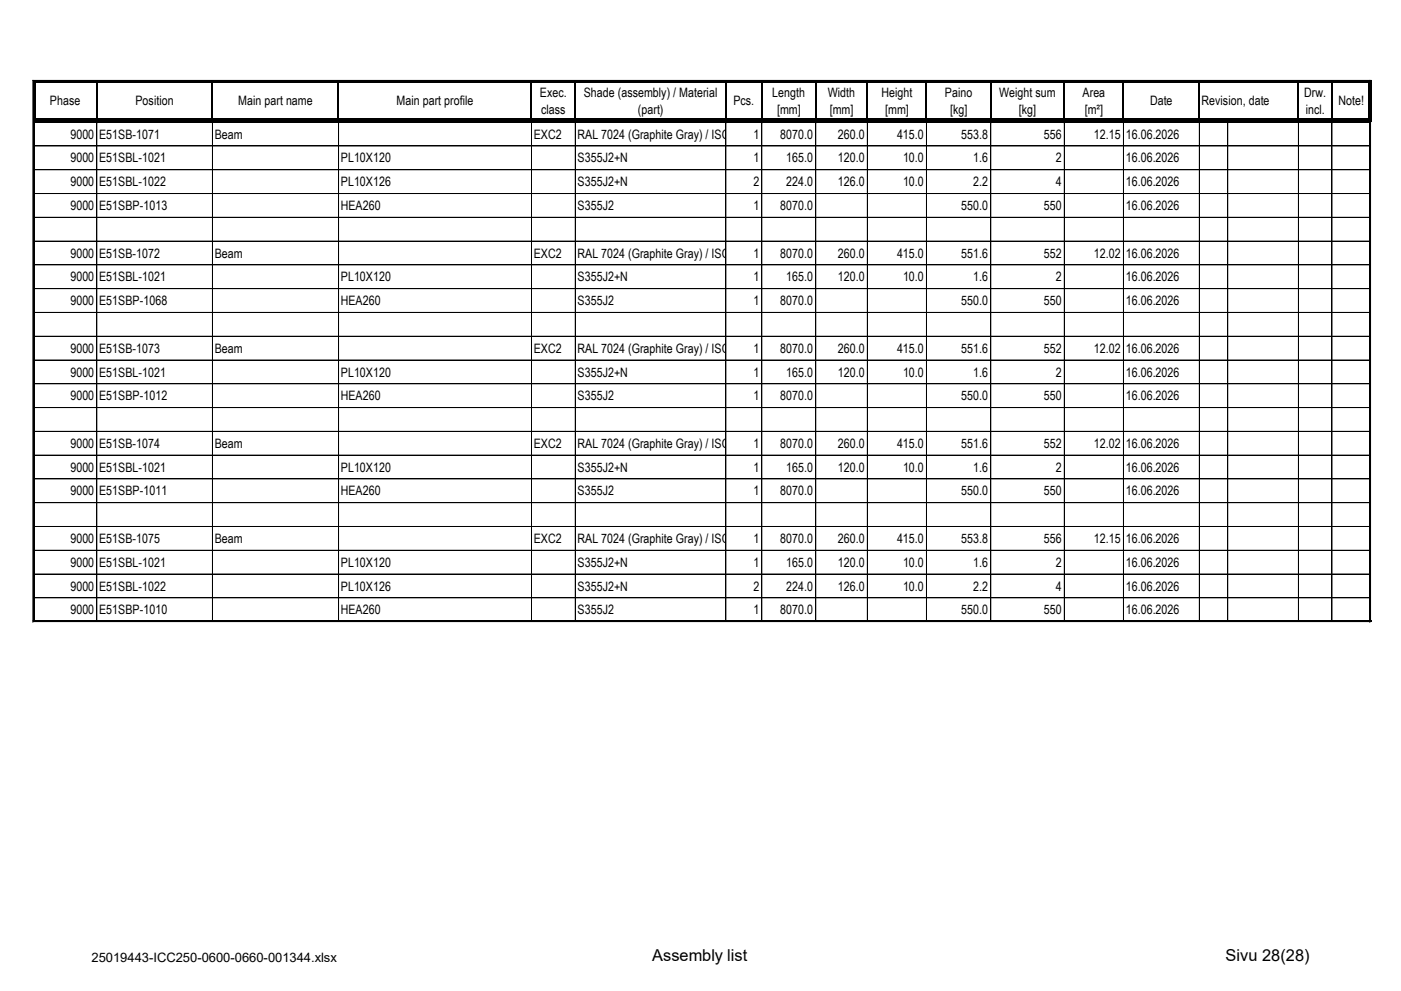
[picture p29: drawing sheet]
<svg xmlns="http://www.w3.org/2000/svg" width="297mm" height="210mm" viewBox="0 0 297 210" stroke-linecap="round" stroke-linejoin="round" font-family="sans-serif">
<defs><g id="words">
<g font-size="3.5">
<text x="138.2" y="203.6">Assembly list</text>
<text x="259.8" y="203.6">Sivu 28(28)</text>
</g>
<g font-size="2.8">
<text x="10.6" y="22.3">Phase</text>
<text x="28.7" y="22.3">Position</text>
<text x="50.5" y="22.3">Main part name</text>
<text x="84" y="22.3">Main part profile</text>
<text x="114.4" y="20.5">Exec.</text>
<text x="123.7" y="20.5">Shade (assembly) / Material</text>
<text x="155.4" y="22.3">Pcs.</text>
<text x="163.7" y="20.5">Length</text>
<text x="175.5" y="20.5">Width</text>
<text x="186.8" y="20.5">Height</text>
<text x="200.3" y="20.5">Paino</text>
<text x="211.8" y="20.5">Weight sum</text>
<text x="229.4" y="20.5">Area</text>
<text x="243.8" y="22.3">Date</text>
<text x="254.7" y="22.2">Revision, date</text>
<text x="276.4" y="20.5">Drw.</text>
<text x="283.7" y="22.3">Note!</text>
<text x="14.9" y="29.4">9000</text>
<text x="21" y="29.4">E51SB-1071</text>
<text x="45.5" y="29.4">Beam</text>
<text x="113.1" y="29.4">EXC2</text>
<text x="114.7" y="24.1">class</text>
<text x="122.4" y="29.4">RAL 7024 (Graphite Gray) / ISO12944-5</text>
<text x="135.2" y="24.1">(part)</text>
<text x="159.7" y="29.4">1</text>
<text x="164.7" y="24.1">[mm]</text>
<text x="165.4" y="29.4">8070.0</text>
<text x="175.9" y="24.1">[mm]</text>
<text x="177.6" y="29.4">260.0</text>
<text x="187.6" y="24.1">[mm]</text>
<text x="190.1" y="29.4">415.0</text>
<text x="201.4" y="24.1">[kg]</text>
<text x="203.7" y="29.4">553.8</text>
<text x="215.9" y="24.1">[kg]</text>
<text x="221.2" y="29.4">556</text>
<text x="229.9" y="24.1">[m²]</text>
<text x="231.9" y="29.4">12.15</text>
<text x="238.6" y="29.4">16.06.2026</text>
<text x="276.7" y="24.1">incl.</text>
<text x="14.9" y="34.4">9000</text>
<text x="21" y="34.4">E51SBL-1021</text>
<text x="72.2" y="34.4">PL10X120</text>
<text x="122.4" y="34.4">S355J2+N</text>
<text x="159.7" y="34.4">1</text>
<text x="166.6" y="34.4">165.0</text>
<text x="177.6" y="34.4">120.0</text>
<text x="191.4" y="34.4">10.0</text>
<text x="206.3" y="34.4">1.6</text>
<text x="223.8" y="34.4">2</text>
<text x="238.6" y="34.4">16.06.2026</text>
<text x="14.9" y="39.5">9000</text>
<text x="21" y="39.5">E51SBL-1022</text>
<text x="72.2" y="39.5">PL10X126</text>
<text x="122.4" y="39.5">S355J2+N</text>
<text x="159.7" y="39.5">2</text>
<text x="166.6" y="39.5">224.0</text>
<text x="177.6" y="39.5">126.0</text>
<text x="191.4" y="39.5">10.0</text>
<text x="206.3" y="39.5">2.2</text>
<text x="223.8" y="39.5">4</text>
<text x="238.6" y="39.5">16.06.2026</text>
<text x="14.9" y="44.5">9000</text>
<text x="21" y="44.5">E51SBP-1013</text>
<text x="72.2" y="44.5">HEA260</text>
<text x="122.4" y="44.5">S355J2</text>
<text x="159.7" y="44.5">1</text>
<text x="165.4" y="44.5">8070.0</text>
<text x="203.7" y="44.5">550.0</text>
<text x="221.2" y="44.5">550</text>
<text x="238.6" y="44.5">16.06.2026</text>
<text x="14.9" y="54.6">9000</text>
<text x="14.9" y="59.6">9000</text>
<text x="21" y="54.6">E51SB-1072</text>
<text x="21" y="59.6">E51SBL-1021</text>
<text x="45.5" y="54.6">Beam</text>
<text x="72.2" y="59.6">PL10X120</text>
<text x="113.1" y="54.6">EXC2</text>
<text x="122.4" y="54.6">RAL 7024 (Graphite Gray) / ISO12944-5</text>
<text x="122.4" y="59.6">S355J2+N</text>
<text x="159.7" y="54.6">1</text>
<text x="159.7" y="59.6">1</text>
<text x="165.4" y="54.6">8070.0</text>
<text x="166.6" y="59.6">165.0</text>
<text x="177.6" y="54.6">260.0</text>
<text x="177.6" y="59.6">120.0</text>
<text x="190.1" y="54.6">415.0</text>
<text x="191.4" y="59.6">10.0</text>
<text x="203.7" y="54.6">551.6</text>
<text x="206.3" y="59.6">1.6</text>
<text x="221.2" y="54.6">552</text>
<text x="223.8" y="59.6">2</text>
<text x="231.9" y="54.6">12.02</text>
<text x="238.6" y="54.6">16.06.2026</text>
<text x="238.6" y="59.6">16.06.2026</text>
<text x="14.9" y="64.7">9000</text>
<text x="21" y="64.7">E51SBP-1068</text>
<text x="72.2" y="64.7">HEA260</text>
<text x="122.4" y="64.7">S355J2</text>
<text x="159.7" y="64.7">1</text>
<text x="165.4" y="64.7">8070.0</text>
<text x="203.7" y="64.7">550.0</text>
<text x="221.2" y="64.7">550</text>
<text x="238.6" y="64.7">16.06.2026</text>
<text x="14.9" y="74.7">9000</text>
<text x="21" y="74.7">E51SB-1073</text>
<text x="45.5" y="74.7">Beam</text>
<text x="113.1" y="74.7">EXC2</text>
<text x="122.4" y="74.7">RAL 7024 (Graphite Gray) / ISO12944-5</text>
<text x="159.7" y="74.7">1</text>
<text x="165.4" y="74.7">8070.0</text>
<text x="177.6" y="74.7">260.0</text>
<text x="190.1" y="74.7">415.0</text>
<text x="203.7" y="74.7">551.6</text>
<text x="221.2" y="74.7">552</text>
<text x="231.9" y="74.7">12.02</text>
<text x="238.6" y="74.7">16.06.2026</text>
<text x="14.9" y="79.8">9000</text>
<text x="21" y="79.8">E51SBL-1021</text>
<text x="72.2" y="79.8">PL10X120</text>
<text x="122.4" y="79.8">S355J2+N</text>
<text x="159.7" y="79.8">1</text>
<text x="166.6" y="79.8">165.0</text>
<text x="177.6" y="79.8">120.0</text>
<text x="191.4" y="79.8">10.0</text>
<text x="206.3" y="79.8">1.6</text>
<text x="223.8" y="79.8">2</text>
<text x="238.6" y="79.8">16.06.2026</text>
<text x="14.9" y="84.8">9000</text>
<text x="21" y="84.8">E51SBP-1012</text>
<text x="72.2" y="84.8">HEA260</text>
<text x="122.4" y="84.8">S355J2</text>
<text x="159.7" y="84.8">1</text>
<text x="165.4" y="84.8">8070.0</text>
<text x="203.7" y="84.8">550.0</text>
<text x="221.2" y="84.8">550</text>
<text x="238.6" y="84.8">16.06.2026</text>
<text x="14.9" y="94.9">9000</text>
<text x="21" y="94.9">E51SB-1074</text>
<text x="45.5" y="94.9">Beam</text>
<text x="113.1" y="94.9">EXC2</text>
<text x="122.4" y="94.9">RAL 7024 (Graphite Gray) / ISO12944-5</text>
<text x="159.7" y="94.9">1</text>
<text x="165.4" y="94.9">8070.0</text>
<text x="177.6" y="94.9">260.0</text>
<text x="190.1" y="94.9">415.0</text>
<text x="203.7" y="94.9">551.6</text>
<text x="221.2" y="94.9">552</text>
<text x="231.9" y="94.9">12.02</text>
<text x="238.6" y="94.9">16.06.2026</text>
<text x="14.9" y="99.9">9000</text>
<text x="21" y="99.9">E51SBL-1021</text>
<text x="72.2" y="99.9">PL10X120</text>
<text x="122.4" y="99.9">S355J2+N</text>
<text x="159.7" y="99.9">1</text>
<text x="166.6" y="99.9">165.0</text>
<text x="177.6" y="99.9">120.0</text>
<text x="191.4" y="99.9">10.0</text>
<text x="206.3" y="99.9">1.6</text>
<text x="223.8" y="99.9">2</text>
<text x="238.6" y="99.9">16.06.2026</text>
<text x="14.9" y="105">9000</text>
<text x="21" y="105">E51SBP-1011</text>
<text x="72.2" y="105">HEA260</text>
<text x="122.4" y="105">S355J2</text>
<text x="159.7" y="105">1</text>
<text x="165.4" y="105">8070.0</text>
<text x="203.7" y="105">550.0</text>
<text x="221.2" y="105">550</text>
<text x="238.6" y="105">16.06.2026</text>
<text x="14.9" y="115">9000</text>
<text x="21" y="115">E51SB-1075</text>
<text x="45.5" y="115">Beam</text>
<text x="113.1" y="115">EXC2</text>
<text x="122.4" y="115">RAL 7024 (Graphite Gray) / ISO12944-5</text>
<text x="159.7" y="115">1</text>
<text x="165.4" y="115">8070.0</text>
<text x="177.6" y="115">260.0</text>
<text x="190.1" y="115">415.0</text>
<text x="203.7" y="115">553.8</text>
<text x="221.2" y="115">556</text>
<text x="231.9" y="115">12.15</text>
<text x="238.6" y="115">16.06.2026</text>
<text x="14.9" y="120.1">9000</text>
<text x="14.9" y="125.1">9000</text>
<text x="21" y="120.1">E51SBL-1021</text>
<text x="21" y="125.1">E51SBL-1022</text>
<text x="72.2" y="120.1">PL10X120</text>
<text x="72.2" y="125.1">PL10X126</text>
<text x="122.4" y="120.1">S355J2+N</text>
<text x="122.4" y="125.1">S355J2+N</text>
<text x="159.7" y="120.1">1</text>
<text x="159.7" y="125.1">2</text>
<text x="166.6" y="120.1">165.0</text>
<text x="166.6" y="125.1">224.0</text>
<text x="177.6" y="120.1">120.0</text>
<text x="177.6" y="125.1">126.0</text>
<text x="191.4" y="120.1">10.0</text>
<text x="191.4" y="125.1">10.0</text>
<text x="206.3" y="120.1">1.6</text>
<text x="206.3" y="125.1">2.2</text>
<text x="223.8" y="120.1">2</text>
<text x="223.8" y="125.1">4</text>
<text x="238.6" y="120.1">16.06.2026</text>
<text x="238.6" y="125.1">16.06.2026</text>
<text x="14.9" y="130.2">9000</text>
<text x="21" y="130.2">E51SBP-1010</text>
<text x="72.2" y="130.2">HEA260</text>
<text x="122.4" y="130.2">S355J2</text>
<text x="159.7" y="130.2">1</text>
<text x="165.4" y="130.2">8070.0</text>
<text x="203.7" y="130.2">550.0</text>
<text x="221.2" y="130.2">550</text>
<text x="238.6" y="130.2">16.06.2026</text>
<text x="19.4" y="203.8">25019443-ICC250-0600-0660-001344.xlsx</text>
</g>
</g></defs>
<path d="M7.3 17.3v8.6M7.5 17.4h283.2" fill="none" stroke="#000" stroke-width=".22"/>
<g fill="none" stroke="#000" stroke-width=".34">
<path d="M7 17.2h283.6M7.1 17v114.9M20.5 17.5v7.7M45 17.5v7.7M71.7 17.5v7.7M112.6 17.5v7.7M121.9 17.5v7.7M153.8 17.5v7.7M161.4 17.5v7.7M172.9 17.5v7.7M183.8 17.5v7.7M196.3 17.5v7.7"/>
<path d="M210 17.5v7.7M225.5 17.5v7.7M238.1 17.5v7.7M254.2 17.5v7.7M275.2 17.5v7.7M282.3 17.5v7.7M290.4 17v114.9M7 131.7h283.6"/>
</g>
<g fill="#000">
<path d="M7.5 25.2h283.2v.7h-283.2z" fill-rule="evenodd"/>
<path d="M20.5 25.9v.1z" fill-rule="evenodd"/>
<path d="M45 25.9v.1z" fill-rule="evenodd"/>
<path d="M71.7 25.9l.1 .1z" fill-rule="evenodd"/>
<path d="M112.6 25.9l.1 .1z" fill-rule="evenodd"/>
<path d="M121.9 25.9v.1z" fill-rule="evenodd"/>
<path d="M153.8 25.9l.1 .1z" fill-rule="evenodd"/>
<path d="M161.4 25.9l.1 .1z" fill-rule="evenodd"/>
<path d="M172.9 25.9v.1z" fill-rule="evenodd"/>
<path d="M183.8 25.9v.1z" fill-rule="evenodd"/>
<path d="M196.3 25.9l.1 .1z" fill-rule="evenodd"/>
<path d="M210 25.9v.1z" fill-rule="evenodd"/>
<path d="M225.5 25.9l.1 .1z" fill-rule="evenodd"/>
<path d="M238.1 25.9v.1z" fill-rule="evenodd"/>
<path d="M254.2 25.9v.1z" fill-rule="evenodd"/>
<path d="M260.2 25.9v.1z" fill-rule="evenodd"/>
<path d="M275.2 25.9v.1z" fill-rule="evenodd"/>
<path d="M282.3 25.9v.1z" fill-rule="evenodd"/>
<path d="M290.1 17.5h.6v8.4h-.6z" fill-rule="evenodd"/>
<path d="M290.4 25.9l.1 .1z" fill-rule="evenodd"/>
</g>
<g fill="none" stroke="#000" stroke-width=".21">
<path d="M290.3 17v114.8M290.6 17h-283.6v114.8M7.2 30.9h283.3M7.2 36h283.3M20.5 25.9v105.8M45 25.9v105.8M71.8 25.9v105.8M112.6 25.9v105.8M121.9 25.9v105.8M153.8 25.9v105.8M161.5 25.9v105.8M172.9 25.9v105.8"/>
<path d="M183.8 25.9v105.8M196.4 25.9v105.8M210 25.9v105.8M225.6 25.9v105.8M238.1 25.9v105.8M254.2 25.9v105.8M260.2 25.9v105.8M275.2 25.9v105.8M282.3 25.9v105.8M290.5 25.9v105.8M7.2 41h283.3M7.2 46h283.3"/>
<path d="M7.2 56.1h283.3M290.5 51.1h-283.3M7.2 61.2h283.3M7.2 66.2h283.3M7.2 71.2h283.3M290.5 76.3h-283.3M7.2 81.3h283.3M7.2 86.4h283.3M7.2 91.4h283.3M7.2 96.4h283.3M7.2 101.5h283.3M7.2 111.6h283.3"/>
<path d="M7.2 116.6h283.3M290.5 106.5h-283.3M7 131.5h283.6M7.2 121.6h283.3M7.2 126.7h283.3M7.2 131.7h283.3"/>
</g>
<use href="#words"/>
</svg>
